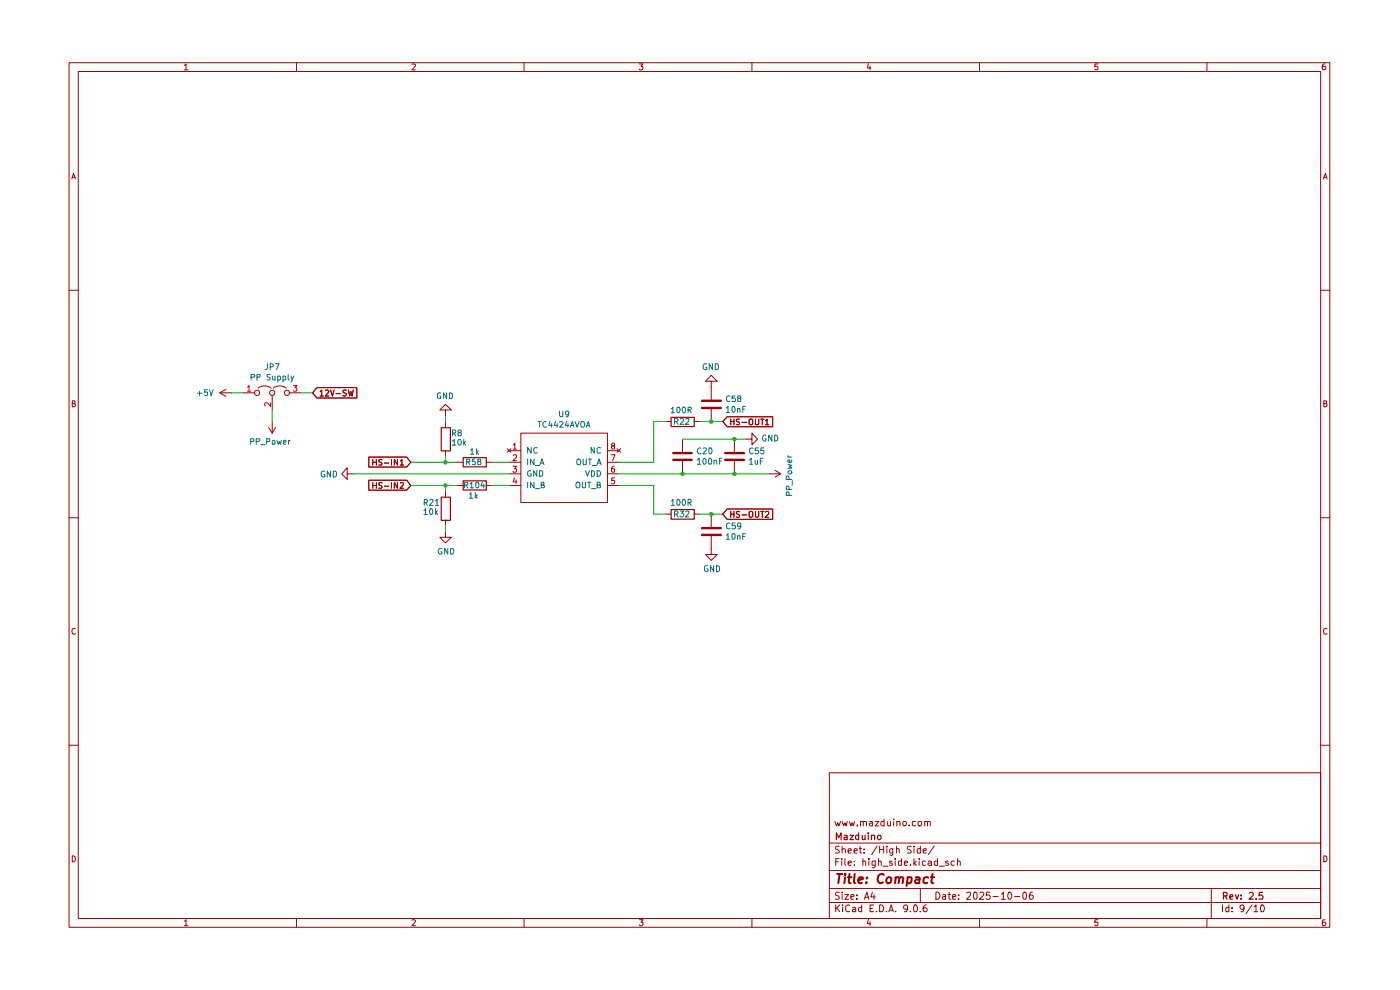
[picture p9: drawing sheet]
<svg xmlns="http://www.w3.org/2000/svg" width="297mm" height="210mm" viewBox="0 0 297 210" stroke-linecap="round" stroke-linejoin="round" font-family="sans-serif">
<g fill="none" stroke="#9b0000" stroke-width=".21">
<path d="M14.7 13.3h267.4v183.4h-267.4zM16.6 15.2h263.6v179.6h-263.6zM39.1 13.9l.4-.3v1.2M39.1 14.8h.8M62.9 13.3v1.9M87.4 13.6h.5l.2 .2-.7 1h.7M111.2 13.3v1.9M135.6 13.6h.8l-.4 .5h.3l.1 .1-.1 .5-.5 .1-.2-.1M159.5 13.3v1.9M184.2 13.5l-.2 .9h.7M184.6 14v.8M207.8 13.3v1.9"/>
<path d="M232.9 13.6h-.6l-.1 .6 .6-.1 .1 .6-.1 .1h-.4l-.2-.1M256 13.3v1.9M281.1 13.6h-.4l-.2 1 .3 .2h.2l.3-.2v-.4l-.2-.1h-.5l-.1 .1M15.2 37.9l.4-1.1 .4 1.1M15.3 37.6h.6M280.8 37.9l.4-1.1 .3 1.1M280.8 37.6h.6M14.7 61.6h1.9M280.2 61.6h1.9M15.3 85.6h.5l.1-.2v-.3l-.6-.1v1.3l.6-.1 .1-.3-.2-.3M46.7 83.3h2.4M46.7 83.3l1.2 .8"/>
<path d="M47.9 82.6l-1.2 .7M49.1 83.3h.1M51.6 83.3h2.4M54.8 82.3a2.24 2.24 0 0 1 2.7 0M57 90.7l.7 1.2M57.7 83.8v3.2M57.7 89.4v2.5M58 82.3a2.24 2.24 0 0 1 2.7 0M58.4 90.7l-.7 1.2M61.4 83.3h2.4M67.2 82.2h8.5v2.2h-8.5l-.9-1.1zM67.9 83.1l.3-.4v1.3"/>
<path d="M67.9 84h.7M69 82.8l.5-.1 .3 .3-.8 1h.8M70.1 82.7l.4 1.3 .4-1.3M71.3 83.5h.9M73.5 82.8h-.7v.4l.5 .2 .2 .3-.3 .3-.5-.1M73.9 82.7l.3 1.3 .2-.9 .3 .9 .2-1.3M78.2 97h8.1l.8 1.1-.8 1h-8.1zM79.1 98.1h.7M79.1 97.5v1.1M79.8 97.5v1.1M81 97.5h-.6v.5a.47 .47 0 0 1 .5 .2 .47 .47 0 0 1 0 .4h-.5M81.5 98.2h1"/>
<path d="M83.1 97.5v1.1M84.3 97.5v1.1l-.6-1.1v1.1M84.9 97.8l.4-.3v1.1M84.9 98.6h.7M94.5 87h1.3l-1.3-1.2-1.2 1.2h1.2v1.2M94.5 89.4v1.3M94.5 95.6v1.2M96.9 98.1h1.3M103.1 98.1h1.2M107.6 95.2l.8 .7M108 95.6h2.5M108 98.1h2.5"/>
<path d="M108.4 95.2l-.8 .7M110.5 91.9h18.4v14.7h-18.4zM128.9 95.6h2.4M128.9 98.1h2.4M130.9 95.2l.8 .7M131.7 95.2l-.8 .7M141.1 89.4h1.2M144.8 93.1v2.8M144.8 97.8v2.7M147.2 89.4h1.3M150.9 80.9h1.3l-1.3-1.3-1.2 1.3h1.2v3.9M150.9 86.7v2.7"/>
<path d="M154.3 88.4h9.6v2.1h-9.6l-1-1.1zM155 89.4h.7M155 88.9v1.2M155.7 88.9v1.2M155.8 93.1v2.8M155.8 97.8v2.7M156.9 88.9h-.6l-.1 .2 .1 .3 .6 .2v.4h-.7M157.4 89.6h1M158.2 93.1h1.3v-1.2l1.2 1.2-1.2 1.2v-1.2M158.9 89.1l.2-.2h.4l.2 .2v.8l-.3 .2-.5-.2zM160.3 88.9v1.1l.1 .1h.3l.3-.3v-.9M161.4 88.9h.7"/>
<path d="M161.7 88.9v1.2M162.4 89.3l.3-.4v1.2M162.4 90.1h.7M164.4 99.8l1.2 .7M280.8 85.6h.5l.1-.2v-.3l-.6-.1v1.3l.6-.1 .1-.3-.2-.3M14.7 109.8h1.9M73.7 100.5v-1.3l-1.2 1.3 1.2 1.2v-1.2h1.2M78.2 101.9h8.1l.8 1.1-.8 1h-8.1zM79.1 103h.7M79.1 102.4v1.2M79.8 102.4v1.2M81 102.5h-.6v.4a.47 .47 0 0 1 .5 .2 .47 .47 0 0 1 0 .5h-.5"/>
<path d="M81.5 103.1h1M83.1 102.4v1.2M84.3 102.4v1.2l-.6-1.2v1.2M84.9 102.5l.4-.1 .3 .3-.8 .9h.8M94.5 112.8v1.2h1.3l-1.3 1.2-1.2-1.2h1.2M94.5 104.2v1.2M94.5 110.3v1.2M96.9 103h1.3M103.1 103h1.2M108 100.5h2.5M108 103h2.5M128.9 100.5h2.4"/>
<path d="M128.9 103h2.4M141.1 109.1h1.2M147.2 109.1h1.3M150.9 113.7v3.9h1.3l-1.3 1.3-1.2-1.3h1.2M150.9 109.1v2.7M154.3 108h9.6v2.2h-9.6l-1-1.1zM155 108.5v1.2M155 109.1h.7M155.7 108.5v1.2M156.9 108.6l-.4-.1-.3 .2 .1 .3 .6 .2v.4l-.2 .1h-.5M157.4 109.2h1M158.9 108.6l.3-.1 .5 .1v1l-.3 .1-.5-.1z"/>
<path d="M160.3 108.5v1.1l.1 .1h.3l.3-.2v-1M161.4 108.5h.7M161.7 108.5v1.2M162.4 108.6l.2-.1h.3l.2 .1v.4l-.8 .7h.8M163.2 100.5h2.4M165.6 100.5l-1.2 .7M280.2 109.8h1.9M16 133.4l-.2-.1a.65 .65 0 0 0-.6 .6 .65 .65 0 0 0 .6 .6l.2-.1M281.5 133.4l-.2-.1a.65 .65 0 0 0-.6 .6 .65 .65 0 0 0 .6 .6l.2-.1M14.7 158.1h1.9M280.2 158.1h1.9M175.9 163.9h104.3v30.9h-104.3z"/>
<path d="M175.9 178.8h104.3M177.1 174.3l.4 .9 .2-.7 .3 .7 .3-.9M178.1 179.6l-.5-.1-.3 .2v.4l.5 .2 .3 .4-.2 .2h-.7M178.7 174.3l.3 .9 .2-.7 .3 .7 .3-.9M178.7 179.5v1.4M180.2 174.3l.3 .9 .3-.7 .2 .7 .3-.9M181.9 175v.2M182.5 179.5v1.3v.1h.3M182.5 174.3h.6v.9M182.5 174.3v.9M183.1 174.4l.1-.1h.5l.1 .9M184.5 174.3h.5l.1 .9"/>
<path d="M185.1 174.6h-.5l-.2 .2 .2 .4 .5-.1M185.7 174.3h.7l-.7 .9h.7M186.1 179.4l-1.2 1.9M186.6 179.5v1.4M187.5 179.5v1.4M187.5 174.3h-.5l-.1 .6a.45 .45 0 0 0 .6 .2M187.5 173.7v1.5M188.1 179.5v.2M188.3 174.3v.8l.4 .1 .2-.2M188.9 174.3v.9M189.6 173.7v.1M189.6 174.3v.9"/>
<path d="M190.2 179.5v1.4M190.3 174.3h.5l.1 .9M190.3 174.3v.9M191.6 174.3h.6l.1 .6-.3 .3h-.2l-.3-.3zM192.9 175v.2M193.3 179.6l-.5-.1-.3 .2v.4l.5 .2 .3 .4-.2 .2h-.6M193.9 179.5v.2M194.2 174.3h-.6v.7l.2 .2 .4-.1M194.8 174.3h.6v.8l-.4 .1-.3-.3zM195.2 179.5v1.4h-.5v-.8h.5M196.2 174.3h.5l.1 .9M196.2 174.3v.9"/>
<path d="M196.8 174.4l.1-.1h.4l.1 .9M198.2 179.4l-1.3 1.9M15.3 181.5a.64 .64 0 0 1 .7 .7 .64 .64 0 0 1-.7 .6zM39.1 195.4l.4-.3v1.3M39.1 196.4h.8M62.9 194.8v1.9M87.4 195.2l.5-.1 .2 .2-.7 1.1h.7M111.2 194.8v1.9M135.6 195.1h.8l-.4 .5h.3l.1 .2-.1 .5-.5 .1-.2-.2M159.5 194.8v1.9M175.9 191.4h104.3M175.9 188.5h104.3"/>
<path d="M175.9 184.7h104.3M177.3 192v1.4M177.3 182.8h.5M177.6 192.6l.5 .8M178 182.1h-.7v1.5M178.1 189.3l-.5-.1-.3 .2v.4l.5 .2 .3 .4-.3 .4-.6-.1M178.1 192l-.8 .8M178.6 182.1v.2M178.6 182.6v1M178.7 189.2v.2M178.7 180.2l.2-.2 .4 .2v.7M178.7 189.8v1"/>
<path d="M178.7 192v.1M178.7 192.5v.9M179.2 189.8h.8l-.8 1h.8M179.2 182.1v1.3l.2 .2M179.9 183.1l.7-.1-.2-.4-.5 .2v.6l.3 .2 .3-.1M179.9 180.5l.7-.1-.2-.4-.5 .2v.6l.1 .1h.5M180.3 192.1l-.5-.1-.4 .3 .1 .9 .2 .2 .6-.1M180.5 190.3l.7-.2-.1-.3h-.6v.9h.6M180.9 192.5h.4l.2 .2v.7h-.6v-.4l.6-.2M181.2 180.5l.7-.1-.1-.3-.4-.1-.2 .2 .1 .7h.5M181.3 183.5v.1M181.3 182.7v.1"/>
<path d="M181.8 190.6v.2M181.8 189.8v.2M182.3 180h.5M182.8 192v1.4h-.5l-.2-.7 .3-.2h.4M183.1 182.7l.4-.1 .1 .2v.8M183.1 182.1v1.5M183.3 180.9h.1M183.3 180.1v.1M183.4 190.8l.5-1.6 .4 1.6M183.5 190.3h.7M184.2 195l-.2 .9h.7M184.3 182.1v.2"/>
<path d="M184.3 182.6v1M184.6 195.5v.9M184.6 192.7h.5M185.1 189.2l-.4 1.1h1M185.3 192h-.7v1.4h.7M185.4 189.8v1M185.7 182.6v1.2a.45 .45 0 0 1-.7 .2M185.7 182.7h-.7v.8h.7M185.9 193.3v.1M186.4 182.7l.4-.1 .1 .2v.8M186.4 182.1v1.5M186.6 192a.81 .81 0 0 1 .9 .4 .81 .81 0 0 1-.3 1h-.6z"/>
<path d="M186.6 180.2h.9M187.3 183.7h1.1M188 193.3v.1M188.1 180v.9M188.6 193.4l.5-1.4 .4 1.4M188.7 193.1h.7M189.2 182.7h-.5v.4h.5l.1 .3-.2 .2-.4-.1M189.4 180v1.3l-.2 .2-.4-.1M189.4 180.1a.45 .45 0 0 0-.7 .2l.1 .6h.6M189.9 182.1v.2M189.9 182.6v1M190 193.3v.1"/>
<path d="M190.2 180.2l.1-.2 .5 .2v.7M191.3 182.7h-.7v.8h.7M191.3 182.1v1.5M191.9 183.1l.6-.1-.1-.4h-.4l-.1 .2v.6l.1 .2 .5-.1M192.5 192.6v.2a.52 .52 0 0 1-.8-.2l.2-.6h.4l.2 .1a1.27 1.27 0 0 1-.2 1.3h-.4M193.1 193.3v.1M193.1 183.5v.1M193.9 180v.9M193.9 182.1v1.5M194 192h.1a.87 .87 0 0 1 .3 1.4l-.5-.1-.1-.8zM194 183.1l.4 .5M194.4 182.6l-.5 .5"/>
<path d="M195 182.1v.2M195 182.6v1M195.2 193.3v.1M195.2 188.5v2.9M195.8 180.5l.7-.1v-.3l-.4-.1-.3 .2 .1 .7h.6M196.3 182.7l-.4-.1-.2 .3 .1 .6h.5M196.5 192h-.2a1.04 1.04 0 0 0-.3 1.4h.5l.2-.6-.3-.3-.6 .3M196.9 182.7l.5-.1 .2 .2v.8M197.6 183l-.7 .1v.1l.2 .4 .5-.1M198.5 189.2a.77 .77 0 0 1 .9 .8 .77 .77 0 0 1-.9 .8zM198.9 182.7l-.4-.1-.3 .3 .1 .6h.6M198.9 182.1v1.5"/>
<path d="M199.2 183.7h1.1M200 189.8h.6v1M200.6 190.1l-.7 .2 .3 .5 .4-.1M201.1 189.8h.6M201.2 182.7l-.4-.1-.2 .3 .1 .2h.5l.1 .3-.3 .2-.4-.1M201.3 189.2v1.5l.4 .1M202.1 190.3l.7-.2-.1-.3h-.6v.9h.6M202.4 182.7l-.3-.1-.3 .3 .1 .6h.5M203.1 182.7l.4-.1 .2 .2v.8M203.1 182.1v1.5M203.4 190.6v.2M203.4 189.8v.2"/>
<path d="M205.1 189.4l.6-.2 .2 .4-.1 .3-.7 .9h.8M206.6 189.4l.3-.2 .4 .4v.8l-.4 .4a.99 .99 0 0 1-.3-1.4zM207.8 194.8v1.9M207.9 189.4l.1-.2h.4l.3 .5-.9 1.1h.9M210 189.2h-.7l-.1 .8 .6-.2 .3 .3-.1 .5-.2 .2-.6-.2M210.7 190.2h1.1M212.4 189.7l.5-.5v1.6M212.4 190.8h.9M214 189.3l.1-.1a.82 .82 0 0 1 .6 .8 .82 .82 0 0 1-.6 .8 1.1 1.1 0 0 1-.1-1.5zM215.2 190.2h1.1M217.1 189.4l.2-.2a.88 .88 0 0 1 0 1.6l-.3-.4zM219 189.2l-.4 .1a.94 .94 0 0 0 0 1.5l.5-.2 .1-.5a.46 .46 0 0 0-.4-.3 .46 .46 0 0 0-.4 .3"/>
<path d="M232.9 195.1h-.6l-.1 .6 .6-.1 .1 .6-.1 .2h-.4l-.2-.2M256 194.8v1.9M257 188.5v6.3M259.3 192v1.4M260.7 192v1.4h-.6v-.9h.6M261.4 193.3v.1M261.4 192.5v.2M263.9 192.6l-.1 .2a.52 .52 0 0 1-.7-.2l.1-.6h.5l.1 .1a1.27 1.27 0 0 1-.1 1.3h-.5M265.6 192l-1.3 1.8M266 192.4l.5-.4v1.4M266 193.4h.8M267.6 192h.1a.87 .87 0 0 1 .3 1.4h-.4l-.2-.5z"/>
<path d="M280.8 181.5a.64 .64 0 0 1 .7 .7 .64 .64 0 0 1-.7 .6zM281.1 195.1l-.4 .1-.2 .9 .3 .3h.2l.3-.3v-.3l-.2-.2h-.5l-.1 .2"/>
<circle cx="54.5" cy="83.3" r=".55"/>
<circle cx="57.7" cy="83.3" r=".55"/>
<circle cx="60.9" cy="83.3" r=".55"/>
</g>
<g fill="none" stroke="#9b0000" stroke-width=".25">
<path d="M93.6 90.7h2v4.9h-2zM98.3 97.1h4.9v1.9h-4.9zM142.4 88.5h4.9v2h-4.9zM93.6 105.5h2v4.9h-2zM98.3 102h4.9v1.9h-4.9zM142.4 108.1h4.9v2h-4.9zM177.4 178.1v-1.4l.5 1 .5-1v1.4M179.1 177.2h.5l.1 .9M179.7 177.5l-.6 .1-.1 .2 .2 .3 .5-.1M180.3 177.2h.8l-.8 .9h.8M182.2 177.2h-.5l-.2 .7a.45 .45 0 0 0 .7 .1M182.2 176.7v1.4"/>
<path d="M182.9 177.2v.8l.4 .1 .2-.2M183.5 177.2v.9M184.2 176.7v.1M184.2 177.2v.9M184.9 177.3l.6-.1 .1 .9M184.9 177.2v.9M186.2 177.3l.5-.1 .2 .2v.5l-.2 .2h-.3l-.3-.2zM259.6 190h.6l.1-.5-.2-.2h-.5v1.4M259.9 190l.4 .7M260.9 190.3l.7-.2-.2-.3-.4 .1-.1 .7 .1 .1h.5M262.1 189.8l.3 .9 .4-.9M263.3 190.6v.1"/>
<path d="M263.3 189.9v.1M265.1 189.5l.1-.2h.4l.3 .4-.1 .3-.8 .7h.9M266.5 190.6v.1M267.8 189.3h-.6l-.1 .7 .6-.1 .2 .2-.1 .5h-.7"/>
</g>
<g fill="none" stroke="#9b0000" stroke-width=".42">
<path d="M177.6 185.4h1.1M178.1 185.4l-.3 1.9M179.3 185.4v.2M179.3 186.1l-.2 1.2M179.9 186.1h.7M180.2 185.4l-.2 1.6 .1 .3h.4M181.3 185.4l-.2 1.6 .3 .3M182.1 186.7l.9-.2v-.3a.6 .6 0 0 0-.8 .1v1h.6M183.8 187.2v.1M183.9 186.2h.1l-.1 .1v-.1v.1M187.5 185.6l-.1-.1a.98 .98 0 0 0-1.1 .3 .98 .98 0 0 0 0 1.2 .63 .63 0 0 0 1 .2M188.1 186.4l.4-.3 .5 .1v.7l-.1 .4h-.6l-.2-.1z"/>
<path d="M190 186.2l.3-.1 .4 .1-.1 1.1M190 186.1l-.1 1.2M190.8 186.3a.47 .47 0 0 1 .4-.2 .47 .47 0 0 1 .4 .2l-.1 1M192.6 186.2l.6-.1 .2 .3-.2 .9h-.8M192.6 186.1l-.3 1.8M194.3 186.2h.7l-.1 1.1M195.1 186.5l-.7 .1-.3 .2 .1 .5h.2h.6M196.9 186.2h-.8l-.2 .7 .3 .4h.5M197.5 186.1h.7M197.8 185.4l-.2 1.6 .1 .3h.3"/>
</g>
<path d="M142.8 96.1h3.9M142.8 97.5h3.9M148.9 85h4M148.9 86.5h4M153.8 96.1h4M153.8 97.5h4M148.9 112h4M148.9 113.5h4" fill="none" stroke="#9b0000" stroke-width=".51"/>
<g fill="none" stroke="#c10000" stroke-width=".21">
<path d="M52.5 82.1l.3-.3v1.2M52.5 83h.7M57.4 85.4v.8l-.7-.8-.5 .1-.1 .4 .2 .2M62.2 81.8h.8l-.4 .4 .3 .1v.6h-.7M108.8 98.9h.8l-.5 .5 .5 .1v.5l-.3 .2h-.3l-.2-.2M108.9 94.4l.3-.4v1.3M108.9 96.6l.2-.2 .4 .1 .1 .5-.8 .7h.8M108.9 95.3h.7M129.6 96.4h.9l-.5 1.3M130 94.6l-.3-.4 .3-.2h.2l.2 .4-.7 .4v.2l.3 .3 .4-.2v-.4l-.2-.1M130.3 98.9a.72 .72 0 0 0-.6 .5 .72 .72 0 0 0 .3 .8l.4-.2v-.5l-.4-.1-.3 .3M109.1 101.4l-.2 .8h.7"/>
<path d="M109.5 101.8v.8M130.4 101.4h-.6l-.1 .6h.7v.5l-.2 .1h-.3l-.2-.1"/>
</g>
<g fill="none" stroke="#007070" stroke-width=".21">
<path d="M111.9 97.4v1.2M112.6 99.9l-.2-.1-.5 .3v.7l.3 .2 .5-.1v-.4h-.3M112.7 94.9v1.2l-.8-1.2v1.2M113.3 97.4v1.2l-.8-1.2v1.2M113.5 98.7h1M113.9 99.8v1.2l-.7-1.2v1.2M114 95l-.3-.1a.67 .67 0 0 0-.5 .5 .67 .67 0 0 0 .3 .7l.5-.1M114.5 99.8h.3l.4 .3v.7l-.2 .2h-.5zM114.6 98.6l.4-1.2 .4 1.2M114.7 98.2h.6M122.4 97.5l.3-.1 .3 .1a.87 .87 0 0 1 0 1.1h-.5l-.2-.4zM123.7 97.4l.1 1.2 .6-.1v-1.1"/>
<path d="M124.2 99.8l.4 1.2 .5-1.2M124.8 97.4h.7M125.1 97.4v1.2M125.5 99.8a.66 .66 0 0 1 .6 .5 .66 .66 0 0 1-.2 .7h-.4zM125.7 98.7h.9M126.1 94.9v1.2l-.7-1.2v1.2M126.7 98.6l.4-1.2 .4 1.2M126.7 99.8a.66 .66 0 0 1 .7 .4 .66 .66 0 0 1-.2 .8h-.5zM126.8 98.2h.6M127.4 95h-.1a.45 .45 0 0 0-.6 .2v.7l.1 .2 .6-.1M111.9 102.3v1.2M113.3 102.3v1.2l-.8-1.2v1.2"/>
<path d="M113.5 103.6h1M114.8 102.9l.5-.1v-.5h-.5v1.2h.5l.2-.2v-.2l-.3-.2M122.3 102.3h.6v.2l.1 .6-.1 .4h-.6v-.2l-.1-.6zM123.5 102.3l.1 1.2 .6-.1v-1.1M124.6 102.3h.7M125 102.3v1.2M125.5 103.6h.9M126.7 102.9h.4l.2-.3-.1-.3h-.5v1.2h.6l.1-.4-.3-.2"/>
</g>
<g fill="none" stroke="#00a300" stroke-width=".21">
<path d="M49.1 83.3h2.5M57.7 87v2.4M63.8 83.3h2.5M87.1 98.1h9.8M94.5 88.2v1.2M94.5 96.8v1.3M104.3 98.1h3.7M141.1 89.4h-2.4v8.7h-7.4M144.8 93.1h13.4M148.5 89.4h4.8M74.9 100.5h33.1M87.1 103h9.8"/>
<path d="M94.5 103v1.2M94.5 111.5v1.3M104.3 103h3.7M131.3 103h7.4v6.1h2.4M131.3 100.5h31.9M148.5 109.1h4.8"/>
</g>
<g fill="#00a300">
<circle cx="155.8" cy="100.5" r=".47"/>
<circle cx="144.8" cy="100.5" r=".47"/>
<circle cx="155.8" cy="93.1" r=".47"/>
<circle cx="150.9" cy="89.4" r=".47"/>
<circle cx="150.9" cy="109.1" r=".47"/>
<circle cx="94.5" cy="103" r=".47"/>
<circle cx="94.5" cy="98.1" r=".47"/>
</g>
<g fill="none" stroke="#007070" stroke-width=".21">
<path d="M56.7 77.1v1l-.1 .2-.4 .1M57.3 79.4l-.7 .1v.4l.7 .4-.2 .3-.5-.1M57.3 77.8h.4l.3-.4-.3-.3h-.4v1.3M57.8 79.8v.6l.2 .2 .3-.1M58.3 79.8v.8M58.4 77.1h.8l-.5 1.3M58.9 79.9h.5l.1 .5a.36 .36 0 0 1-.6 .1M58.9 79.8v1.2M60 79.9l.4-.1 .2 .1v.6h-.6M60 79.8v1.2M61.1 79.4v1l.3 .2M61.7 79.8l.3 .8"/>
<path d="M62.3 79.8l-.6 1.2M149.9 77.2h-.5l-.2 .3v.7a.55 .55 0 0 0 .7 .1v-.4h-.2M151.1 77.1v1.3l-.6-1.3v1.3M151.7 77.1h.4l.3 .4v.7l-.3 .2h-.4zM41.9 83.4h.9M42.3 83v.9M44 82.6h-.6v.6h.5l.1 .5-.1 .2h-.4l-.1-.2M44.5 82.6l.3 1.3 .4-1.3M53.2 93.7l.7-.1v-.5h-.7v1.1M53.3 80l.6-.1 .1-.3-.1-.2h-.6v1.2M54.4 93.7l.6-.1 .1-.4-.1-.1h-.6v1.1M54.5 80l.6-.1v-.5h-.6v1.2"/>
<path d="M55.3 94.3h.9M56.6 93.7l.6-.1v-.5h-.6v1.1M57.7 93.6l.2-.2 .4 .2v.6h-.6zM58.8 93.4l.2 .8 .3-.5 .1 .5 .3-.8M60.1 93.8l.6-.1-.2-.3-.4 .2v.5l.2 .1h.3M61.2 93.4v.8M61.6 93.4l-.4 .3M70.1 99.9v1.3l-.7-1.3v1.3M70.7 99.9h.3l.4 .4v.6l-.4 .3h-.3zM93.5 83.4a.45 .45 0 0 0-.7 .2v.7l.2 .2h.5v-.5h-.2M94.7 83.3v1.2l-.6-1.2v1.2M95.3 83.3a.66 .66 0 0 1 .7 .5 .66 .66 0 0 1-.2 .7h-.5z"/>
<path d="M95.9 93.6l.5-.4v1.2M95.9 94.4h.8M96 91.9l.6-.1v-.5l-.6-.1v1.3M96.3 91.9l.4 .6M97.3 93.2h.2a.62 .62 0 0 1 .4 .6 .62 .62 0 0 1-.4 .6 .84 .84 0 0 1-.2-1.2zM97.4 91.8l-.3-.3 .3-.3h.2l.3 .3-.8 .5v.2l.3 .3h.2l.3-.3v-.2l-.3-.2M98.4 93.2v1.2M98.5 94l.3 .4M98.8 93.6l-.4 .5M99 98h.6l.1-.5-.7-.1v1.2M99.3 98l.4 .6M99.8 95.5l.4-.3v1.2"/>
<path d="M99.8 96.4h.7M100.8 97.4h-.5l-.1 .6 .1-.2 .5 .1v.7l-.6-.1M101.1 95.2v1.2M101.2 95.9l.3 .5M101.5 97.9l-.1-.1v-.3h.5v.3l-.5 .2v.5l.5 .1 .1-.5-.2-.2M101.5 95.6l-.4 .4M114.1 89.4h.7M114.5 89.4v1.2M115.9 89.5a.61 .61 0 0 0-.8 .3 .61 .61 0 0 0 .3 .8l.5-.1M116.7 89.3l-.3 1h.8M117 89.8v.8M117.9 89.3l-.3 1h.8"/>
<path d="M118.2 89.8v.8M118.7 89.5l.5-.1 .3 .3-.8 .9h.8M118.7 87.2v1l.3 .2 .4-.1v-1.1M120.2 89.3l-.3 1h.8M120.5 89.8v.8M120.7 87.7l-.3 .3h-.3l-.1-.2v-.5l.6-.1 .1 .2-.2 .9-.4 .1M121 90.6l.4-1.2 .4 1.2M121.1 90.3h.6M122 89.4l.4 1.2 .5-1.2M123.4 89.4l.6 .2a.74 .74 0 0 1-.2 1h-.4a.86 .86 0 0 1 0-1.2zM124.4 90.6l.4-1.2 .3 1.2M124.5 90.3h.6"/>
<path d="M142.4 86.7l.4-.3v1.2M142.4 87.6h.7M143.1 89.4l.7-.1 .1-.3-.3-.3h-.5v1.3M143.4 89.4l.5 .6M143.6 86.5l.2-.1a.6 .6 0 0 1 .6 .5 .6 .6 0 0 1-.5 .7l-.3-.3zM144.3 88.9l.1-.2h.4l.2 .3v.3l-.7 .7h.7M144.9 86.4a.61 .61 0 0 1 .6 .4 .61 .61 0 0 1-.4 .8 .75 .75 0 0 1-.2-1.2zM145.5 88.9l.1-.2h.4l.1 .2v.4l-.7 .7h.7M146 87l.6-.1v-.5h-.6v1.2M146.2 87l.4 .6M147.9 97.6l.4-.4v1.3M147.9 98.5h.8"/>
<path d="M148.7 95.1l-.2-.1a.64 .64 0 0 0-.6 .6 .64 .64 0 0 0 .6 .7l.2-.2M149.2 95.1l.4-.1 .3 .3-.8 1h.8M149.3 97.3l.2-.1 .3 .3v.7l-.2 .2a.6 .6 0 0 1-.6-.4 .6 .6 0 0 1 .3-.7zM150.5 95.1l.3-.1a.78 .78 0 0 1-.2 1.3l-.2-.3zM150.5 97.2l.5 .3v.7l-.5 .3a.9 .9 0 0 1 0-1.3zM151.5 97.8l.2-.2 .4 .2v.7M151.5 97.6v.9M152.7 97.8h.3M153.2 97.2h-.5v1.3M154.1 86.5l.3-.3v1.3M154.1 87.5h.7M154.9 84.1l-.1-.1a.66 .66 0 0 0-.7 .4 .66 .66 0 0 0 .3 .8l.5-.1"/>
<path d="M155.4 86.3h.4a.75 .75 0 0 1-.3 1.2l-.2-.3zM156 84h-.6l-.1 .6 .2-.2h.3l.2 .3v.4h-.7M156.5 86.7h.5v.8M156.5 86.6v.9M156.7 84.5l-.2-.2 .1-.3h.5v.4l-.4 .1a.42 .42 0 0 0-.1 .7l.5-.1v-.5l-.1-.1M157.6 86.8h.4M158.2 86.2h-.6v1.3M159 97.6l.3-.4v1.3M159 98.5h.7M159.8 95.1l-.4-.1-.4 .3v.6l.3 .3 .2 .1 .3-.2M160.2 97.6v.7l.2 .2 .3-.1M160.7 97.6v.9"/>
<path d="M160.9 95h-.6l-.1 .6 .6-.1 .2 .2v.3l-.3 .3h-.3l-.2-.2M161.3 97.8h.4M161.9 97.2h-.6v1.3M162.1 95h-.6l-.1 .6 .6-.1 .1 .6-.2 .2h-.4l-.1-.2M162.5 92.4a.58 .58 0 0 0-.8 .5 .58 .58 0 0 0 .8 .6v-.4h-.2M163.8 92.3v1.3l-.7-1.3v1.3M164.3 92.3a.64 .64 0 0 1 .7 .6 .64 .64 0 0 1-.7 .7zM167.1 98.5l.9 .2-.6 .3 .6 .2-.9 .2M167.1 96.6l.3 .4M167.1 97h.9M167.9 97.5v.6h-.7v-.6h.3l.1 .6M68.8 100l-.2-.1-.4 .4v.7l.4 .2 .2-.1 .1-.4h-.2"/>
<path d="M89.9 108.3l.4-.4v1.2M89.9 109.1h.8M90 106.6h.5l.2-.2v-.3l-.2-.2h-.5v1.3M90.3 106.6l.4 .6M91.2 106.1l.4-.2 .3 .4-.8 .9h.8M91.3 108l.2-.1 .3 .2v.8l-.2 .2a.6 .6 0 0 1-.6-.5 .6 .6 0 0 1 .3-.6zM92.4 106.3l.3-.4v1.3M92.4 107.2h.7M92.4 107.9v1.2M92.5 108.6l.3 .5M92.8 108.3l-.4 .5M93.7 116.3h-.5l-.2 .6 .2 .6h.5v-.5h-.1"/>
<path d="M95 116.3v1.2l-.7-1.2v1.2M95.6 116.3a.66 .66 0 0 1 .6 .5 .66 .66 0 0 1-.2 .7h-.4zM98.6 102.9h.5l.1-.5-.6-.1v1.2M98.8 102.9l.4 .6M99.6 104.8l.3-.3v1.2M99.6 105.7h.7M99.7 102.6l.4-.3v1.2M99.7 103.5h.7M100.8 104.5v1.2M100.9 105.3l.4 .4M101 102.4h.4a.94 .94 0 0 1 0 1.1h-.3l-.2-.2zM101.3 104.9l-.5 .4"/>
<path d="M102.4 102.2l-.4 .9h.8M102.6 102.7v.8M142.4 106.3l.4-.4v1.3M142.4 107.2h.7M143.1 109.1h.5l.3-.5-.3-.2h-.5v1.3M143.4 109.1l.5 .6M143.9 105.9a.68 .68 0 0 1 .4 .7 .68 .68 0 0 1-.4 .6l-.3-.3v-.7zM144.3 108.4h.7l-.4 .5 .4 .2v.3l-.2 .3h-.4l-.1-.2M144.9 106a.61 .61 0 0 1 .6 .5 .61 .61 0 0 1-.4 .7 .71 .71 0 0 1-.2-1.2zM145.5 108.6l.1-.2h.4l.1 .2v.3l-.7 .8h.7M146 106.6l.6-.1v-.5l-.6-.1v1.3M146.2 106.6l.4 .6"/>
<path d="M151.4 120v1.3l-.7-1.3v1.3M152 120h.2l.5 .3v.6l-.5 .4h-.2zM154.1 113.6l.3-.4v1.2M154.1 114.4h.7M154.9 111.1l-.3-.2a.65 .65 0 0 0-.5 .7 .65 .65 0 0 0 .5 .6l.3-.2M155.3 113.4l.2-.2h.3a.77 .77 0 0 1-.2 1.2l-.3-.3zM156 110.9h-.6l-.1 .6h.7v.4l-.2 .3h-.3l-.2-.2M156.5 113.7l.5-.1v.8M156.5 113.6v.8M157.1 111.5v.2h-.5v-.7l.4-.1 .1 .2v.8l-.1 .2-.4 .1M157.6 113.8h.4M158.2 113.2h-.6v1.2"/>
<path d="M167.1 100.1l.3-.3h.3l.3 .5-.3 .2h-.3zM167.4 105.1l-.1-.7-.3-.1-.2 .2v.6h1.2M167.4 103.8l-.1-.7h-.4l-.1 .7h1.2M167.4 101.7l-.1-.7-.3-.1-.2 .2v.6h1.2M168.1 102v.9M150.1 120.1l-.3-.1-.4 .3v.6l.4 .4 .4-.2v-.4h-.3"/>
</g>
</svg>
